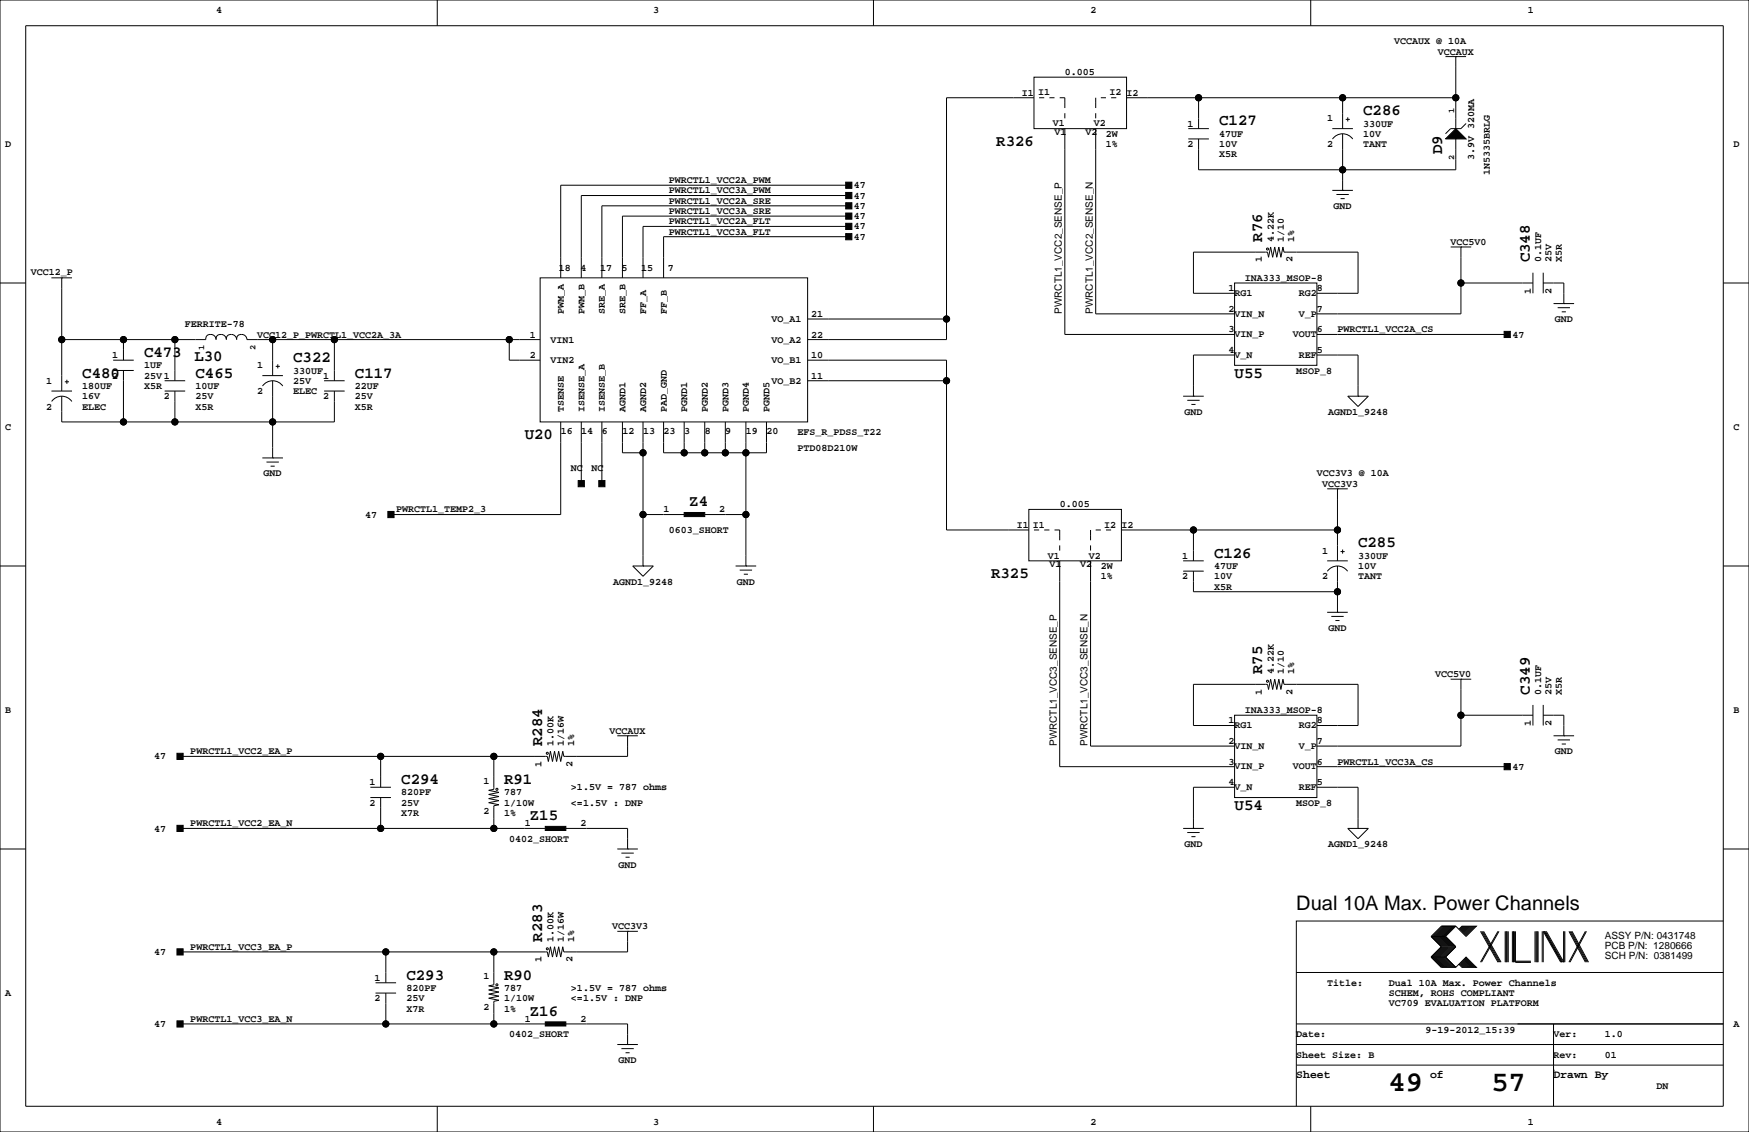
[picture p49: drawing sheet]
<svg xmlns="http://www.w3.org/2000/svg" width="432mm" height="279mm" viewBox="0 0 432 279" stroke-linecap="round" stroke-linejoin="round" font-family="sans-serif">
<defs><g id="words">
<g font-size="7.1">
<text x="342.8" y="269.3">49</text>
<text x="368.2" y="269.3">57</text>
</g>
<text font-size="4.9" x="320" y="224.6">Dual 10A Max. Power Channels</text>
<g font-size="3.9">
<text x="336.6" y="28.4">C286</text>
<text x="301" y="31">C127</text>
<text x="246" y="36">R326</text>
<text x="356.1" y="38.1" transform="rotate(-90 356.1 38.1)">D9</text>
<text x="311.6" y="59.7" transform="rotate(-90 311.6 59.7)">R76</text>
<text x="377.7" y="64.8" transform="rotate(-90 377.7 64.8)">C348</text>
<text x="35.6" y="88.1">C473</text>
<text x="48" y="89.1">L30</text>
<text x="72.4" y="89.4">C322</text>
<text x="20.3" y="93.2">C480</text>
<text x="48.3" y="93.2">C465</text>
<text x="87.6" y="93.2">C117</text>
<text x="304.8" y="93.2">U55</text>
<text x="129.5" y="108.4">U20</text>
<text x="170.2" y="124.9">Z4</text>
<text x="299.7" y="137.6">C126</text>
<text x="335.3" y="135.1">C285</text>
<text x="244.7" y="142.7">R325</text>
<text x="311.6" y="166.4" transform="rotate(-90 311.6 166.4)">R75</text>
<text x="377.7" y="171.4" transform="rotate(-90 377.7 171.4)">C349</text>
<text x="133.8" y="184.1" transform="rotate(-90 133.8 184.1)">R284</text>
<text x="99.1" y="193.5">C294</text>
<text x="124.5" y="193.5">R91</text>
<text x="130.8" y="202.4">Z15</text>
<text x="304.8" y="199.9">U54</text>
<text x="133.8" y="232.4" transform="rotate(-90 133.8 232.4)">R283</text>
<text x="100.3" y="241.8">C293</text>
<text x="124.5" y="241.8">R90</text>
<text x="130.8" y="250.7">Z16</text>
</g>
<g font-size="2.8">
<text x="320" y="266.1">Sheet</text>
<text x="353.1" y="266.1">of</text>
<text x="383.5" y="266.1">Drawn By</text>
</g>
<g font-size="2.5">
<text x="53.3" y="3.3">4</text>
<text x="161.3" y="3.3">3</text>
<text x="269.2" y="3.3">2</text>
<text x="377.2" y="3.3">1</text>
<text x="344.2" y="10.9">VCCAUX @ 10A</text>
<text x="355" y="13.5">VCCAUX</text>
<text x="252.3" y="23.6">I1</text>
<text x="256.3" y="23.6">I1</text>
<text x="262.9" y="18.5">0.005</text>
<text x="273.9" y="23.6">I2</text>
<text x="278.1" y="23.6">I2</text>
<text x="327.7" y="30">1</text>
<text x="259.9" y="31.2">V1</text>
<text x="260.3" y="33.4">V1</text>
<text x="268" y="33.4">V2</text>
<text x="270.1" y="31.2">V2</text>
<text x="273.1" y="33.8">2W</text>
<text x="293.2" y="31.2">1</text>
<text x="301" y="33.8">47UF</text>
<text x="336.6" y="31.2">330UF</text>
<text x="336.6" y="33.8">10V</text>
<text x="1.3" y="36.3">D</text>
<text x="273.1" y="36.3">1%</text>
<text x="293.2" y="36.3">2</text>
<text x="301" y="36.3">10V</text>
<text x="301" y="38.9">X5R</text>
<text x="327.7" y="36.3">2</text>
<text x="336.6" y="36.3">TANT</text>
<text x="364" y="39.4" transform="rotate(-90 364 39.4)">3.9V 320MA</text>
<text x="428" y="36.3">D</text>
<text x="165.1" y="45.2">PWRCTL1_VCC2A_PWM</text>
<text x="165.1" y="47.8">PWRCTL1_VCC3A_PWM</text>
<text x="210.8" y="46.5">47</text>
<text x="367.8" y="43.2" transform="rotate(-90 367.8 43.2)">1N5335BRLG</text>
<text x="165.1" y="50.3">PWRCTL1_VCC2A_SRE</text>
<text x="165.1" y="52.8">PWRCTL1_VCC3A_SRE</text>
<text x="210.8" y="49">47</text>
<text x="210.8" y="51.6">47</text>
<text x="329.2" y="51.6">GND</text>
<text x="165.1" y="55.4">PWRCTL1_VCC2A_FLT</text>
<text x="165.1" y="57.9">PWRCTL1_VCC3A_FLT</text>
<text x="210.8" y="54.1">47</text>
<text x="210.8" y="56.6">47</text>
<text x="210.8" y="59.2">47</text>
<text x="314.5" y="59.7" transform="rotate(-90 314.5 59.7)">4.22K</text>
<text x="317" y="59.7" transform="rotate(-90 317 59.7)">1/10</text>
<text x="319.5" y="59.7" transform="rotate(-90 319.5 59.7)">1%</text>
<text x="311.5" y="64.8" transform="rotate(-90 311.5 64.8)">1</text>
<text x="319.1" y="64.8" transform="rotate(-90 319.1 64.8)">2</text>
<text x="358.1" y="60.5">VCC5V0</text>
<text x="380.5" y="64.8" transform="rotate(-90 380.5 64.8)">0.1UF</text>
<text x="383" y="64.8" transform="rotate(-90 383 64.8)">25V</text>
<text x="385.6" y="64.8" transform="rotate(-90 385.6 64.8)">X5R</text>
<text x="7.6" y="67.8">VCC12_P</text>
<text x="138" y="66.8">18</text>
<text x="143.3" y="66.8">4</text>
<text x="148.2" y="66.8">17</text>
<text x="153.5" y="66.8">5</text>
<text x="158.3" y="66.8">15</text>
<text x="164.9" y="66.8">7</text>
<text x="303.3" y="71.9">1</text>
<text x="307.3" y="69.3">INA333_MSOP-8</text>
<text x="325.1" y="71.9">8</text>
<text x="139.2" y="77.5" transform="rotate(-90 139.2 77.5)">PWM_A</text>
<text x="144.3" y="77.5" transform="rotate(-90 144.3 77.5)">PWM_B</text>
<text x="149.4" y="77.5" transform="rotate(-90 149.4 77.5)">SRE_A</text>
<text x="154.4" y="77.5" transform="rotate(-90 154.4 77.5)">SRE_B</text>
<text x="159.5" y="77.5" transform="rotate(-90 159.5 77.5)">FF_A</text>
<text x="164.6" y="77.5" transform="rotate(-90 164.6 77.5)">FF_B</text>
<text x="262.2" y="77.5" transform="rotate(-90 262.2 77.5)">PWRCTL1_VCC2_SENSE_P</text>
<text x="269.8" y="77.5" transform="rotate(-90 269.8 77.5)">PWRCTL1_VCC2_SENSE_N</text>
<text x="303.3" y="77">2</text>
<text x="304.8" y="73.1">RG1</text>
<text x="320.7" y="73.1">RG2</text>
<text x="325.1" y="77">7</text>
<text x="378" y="72.6" transform="rotate(-90 378 72.6)">1</text>
<text x="383" y="72.6" transform="rotate(-90 383 72.6)">2</text>
<text x="45.6" y="80.6">FERRITE-78</text>
<text x="63.5" y="83.3">VCC12_P_PWRCTL1_VCC2A_3A</text>
<text x="130.8" y="83.3">1</text>
<text x="190.5" y="79.5">VO_A1</text>
<text x="200.2" y="78.2">21</text>
<text x="200.2" y="83.3">22</text>
<text x="303.3" y="82">3</text>
<text x="304.8" y="78.2">VIN_N</text>
<text x="304.8" y="83.2">VIN_P</text>
<text x="319.2" y="83.2">VOUT</text>
<text x="320.7" y="78.2">V_P</text>
<text x="325.1" y="82">6</text>
<text x="330.2" y="82">PWRCTL1_VCC2A_CS</text>
<text x="373.4" y="83.3">47</text>
<text x="383.9" y="79.5">GND</text>
<text x="27.7" y="88.4">1</text>
<text x="130.8" y="88.4">2</text>
<text x="135.9" y="89.7">VIN2</text>
<text x="135.9" y="84.6">VIN1</text>
<text x="190.5" y="89.7">VO_B1</text>
<text x="190.5" y="84.6">VO_A2</text>
<text x="200.2" y="88.4">10</text>
<text x="303.3" y="87.1">4</text>
<text x="304.8" y="88.3">V_N</text>
<text x="320.7" y="88.3">REF</text>
<text x="325.1" y="87.1">5</text>
<text x="11.4" y="94.7">1</text>
<text x="27.7" y="93.5">2</text>
<text x="35.6" y="93.5">25V1</text>
<text x="35.6" y="90.9">1UF</text>
<text x="63.5" y="90.9">1</text>
<text x="72.4" y="94.7">25V</text>
<text x="72.4" y="92.2">330UF</text>
<text x="79.8" y="93.5">1</text>
<text x="190.5" y="94.7">VO_B2</text>
<text x="200.2" y="93.5">11</text>
<text x="320" y="92.2">MSOP_8</text>
<text x="11.4" y="101.1">2</text>
<text x="20.3" y="101.1">ELEC</text>
<text x="20.3" y="98.6">16V</text>
<text x="20.3" y="96">180UF</text>
<text x="35.6" y="96">X5R</text>
<text x="40.4" y="98.6">2</text>
<text x="48.3" y="101.1">X5R</text>
<text x="48.3" y="98.6">25V</text>
<text x="48.3" y="96">10UF</text>
<text x="63.5" y="97.3">2</text>
<text x="72.4" y="97.3">ELEC</text>
<text x="79.8" y="98.6">2</text>
<text x="87.6" y="96">22UF</text>
<text x="87.6" y="98.6">25V</text>
<text x="87.6" y="101.1">X5R</text>
<text x="139.2" y="101.6" transform="rotate(-90 139.2 101.6)">TSENSE</text>
<text x="144.3" y="101.6" transform="rotate(-90 144.3 101.6)">ISENSE_A</text>
<text x="149.4" y="101.6" transform="rotate(-90 149.4 101.6)">ISENSE_B</text>
<text x="154.4" y="101.6" transform="rotate(-90 154.4 101.6)">AGND1</text>
<text x="159.5" y="101.6" transform="rotate(-90 159.5 101.6)">AGND2</text>
<text x="164.6" y="101.6" transform="rotate(-90 164.6 101.6)">PAD_GND</text>
<text x="169.7" y="101.6" transform="rotate(-90 169.7 101.6)">PGND1</text>
<text x="174.8" y="101.6" transform="rotate(-90 174.8 101.6)">PGND2</text>
<text x="179.8" y="101.6" transform="rotate(-90 179.8 101.6)">PGND3</text>
<text x="184.9" y="101.6" transform="rotate(-90 184.9 101.6)">PGND4</text>
<text x="190" y="101.6" transform="rotate(-90 190 101.6)">PGND5</text>
<text x="1.3" y="106.2">C</text>
<text x="138.4" y="107">16</text>
<text x="143.5" y="107">14</text>
<text x="148.6" y="107">6</text>
<text x="153.7" y="107">12</text>
<text x="158.7" y="107">13</text>
<text x="163.8" y="107">23</text>
<text x="168.9" y="107">3</text>
<text x="174" y="107">8</text>
<text x="179.1" y="107">9</text>
<text x="184.1" y="107">19</text>
<text x="189.2" y="107">20</text>
<text x="196.8" y="107.4">EFS_R_PDSS_T22</text>
<text x="292.4" y="102.4">GND</text>
<text x="327.9" y="102.4">AGND1_9248</text>
<text x="428" y="106.2">C</text>
<text x="196.8" y="111.3">PTD08D210W</text>
<text x="65.1" y="117.6">GND</text>
<text x="141" y="116.3">NC</text>
<text x="146" y="116.3">NC</text>
<text x="325.1" y="117.6">VCC3V3 @ 10A</text>
<text x="261.6" y="125.2">0.005</text>
<text x="326.4" y="120.1">VCC3V3</text>
<text x="90.2" y="127.8">47</text>
<text x="97.8" y="126.5">PWRCTL1_TEMP2_3</text>
<text x="163.8" y="126.5">1</text>
<text x="165.1" y="131.6">0603_SHORT</text>
<text x="177.6" y="126.5">2</text>
<text x="251" y="130.3">I1</text>
<text x="255" y="130.2">I1</text>
<text x="272.6" y="130.2">I2</text>
<text x="276.9" y="130.3">I2</text>
<text x="258.7" y="137.9">V1</text>
<text x="268.8" y="137.9">V2</text>
<text x="291.9" y="137.9">1</text>
<text x="326.4" y="136.7">1</text>
<text x="335.3" y="137.9">330UF</text>
<text x="259.1" y="140">V1</text>
<text x="266.7" y="140">V2</text>
<text x="271.8" y="143">1%</text>
<text x="271.8" y="140.5">2W</text>
<text x="291.9" y="143">2</text>
<text x="299.7" y="140.5">47UF</text>
<text x="299.7" y="143">10V</text>
<text x="326.4" y="143">2</text>
<text x="335.3" y="140.5">10V</text>
<text x="335.3" y="143">TANT</text>
<text x="151.3" y="144.3">AGND1_9248</text>
<text x="181.9" y="144.3">GND</text>
<text x="299.7" y="145.5">X5R</text>
<text x="328" y="155.7">GND</text>
<text x="314.5" y="166.4" transform="rotate(-90 314.5 166.4)">4.22K</text>
<text x="317" y="166.4" transform="rotate(-90 317 166.4)">1/10</text>
<text x="319.5" y="166.4" transform="rotate(-90 319.5 166.4)">1%</text>
<text x="354.3" y="167.1">VCC5V0</text>
<text x="311.5" y="171.4" transform="rotate(-90 311.5 171.4)">1</text>
<text x="319.1" y="171.4" transform="rotate(-90 319.1 171.4)">2</text>
<text x="380.5" y="171.4" transform="rotate(-90 380.5 171.4)">0.1UF</text>
<text x="383" y="171.4" transform="rotate(-90 383 171.4)">25V</text>
<text x="385.6" y="171.4" transform="rotate(-90 385.6 171.4)">X5R</text>
<text x="1.3" y="176">B</text>
<text x="303.3" y="178.6">1</text>
<text x="304.8" y="179.8">RG1</text>
<text x="307.3" y="176">INA333_MSOP-8</text>
<text x="320.7" y="179.8">RG2</text>
<text x="325.1" y="178.6">8</text>
<text x="378" y="179.3" transform="rotate(-90 378 179.3)">1</text>
<text x="383" y="179.3" transform="rotate(-90 383 179.3)">2</text>
<text x="428" y="176">B</text>
<text x="136.7" y="184.1" transform="rotate(-90 136.7 184.1)">1.00K</text>
<text x="139.2" y="184.1" transform="rotate(-90 139.2 184.1)">1/16W</text>
<text x="141.7" y="184.1" transform="rotate(-90 141.7 184.1)">1%</text>
<text x="150.5" y="181.1">VCCAUX</text>
<text x="260.9" y="184.1" transform="rotate(-90 260.9 184.1)">PWRCTL1_VCC3_SENSE_P</text>
<text x="268.5" y="184.1" transform="rotate(-90 268.5 184.1)">PWRCTL1_VCC3_SENSE_N</text>
<text x="303.3" y="183.6">2</text>
<text x="304.8" y="184.8">VIN_N</text>
<text x="320.7" y="184.8">V_P</text>
<text x="325.1" y="183.6">7</text>
<text x="38.1" y="187.5">47</text>
<text x="47" y="186.2">PWRCTL1_VCC2_EA_P</text>
<text x="133.7" y="189.2" transform="rotate(-90 133.7 189.2)">1</text>
<text x="141.3" y="189.2" transform="rotate(-90 141.3 189.2)">2</text>
<text x="303.3" y="188.7">3</text>
<text x="304.8" y="189.9">VIN_P</text>
<text x="319.2" y="189.9">VOUT</text>
<text x="325.1" y="188.7">6</text>
<text x="330.2" y="188.7">PWRCTL1_VCC3A_CS</text>
<text x="373.4" y="190">47</text>
<text x="383.9" y="186.2">GND</text>
<text x="91.2" y="193.8">1</text>
<text x="99.1" y="196.3">820PF</text>
<text x="119.4" y="193.4">1</text>
<text x="124.5" y="196.3">787</text>
<text x="141" y="195.1">&gt;1.5V = 787 ohms</text>
<text x="303.3" y="193.8">4</text>
<text x="304.8" y="195">V_N</text>
<text x="320.7" y="195">REF</text>
<text x="325.1" y="193.8">5</text>
<text x="47" y="204">PWRCTL1_VCC2_EA_N</text>
<text x="91.2" y="198.9">2</text>
<text x="99.1" y="198.9">25V</text>
<text x="99.1" y="201.4">X7R</text>
<text x="119.4" y="201">2</text>
<text x="124.5" y="198.9">1/10W</text>
<text x="124.5" y="201.4">1%</text>
<text x="129.5" y="204">1</text>
<text x="141" y="198.9">&lt;=1.5V : DNP</text>
<text x="143.3" y="204">2</text>
<text x="320" y="198.9">MSOP_8</text>
<text x="38.1" y="205.2">47</text>
<text x="125.7" y="207.8">0402_SHORT</text>
<text x="292.4" y="209">GND</text>
<text x="327.9" y="209">AGND1_9248</text>
<text x="152.7" y="214.1">GND</text>
<text x="136.7" y="232.4" transform="rotate(-90 136.7 232.4)">1.00K</text>
<text x="139.2" y="232.4" transform="rotate(-90 139.2 232.4)">1/16W</text>
<text x="141.7" y="232.4" transform="rotate(-90 141.7 232.4)">1%</text>
<text x="151.1" y="229.4">VCC3V3</text>
<text x="396.2" y="231.7">ASSY P/N: 0431748</text>
<text x="38.1" y="235.7">47</text>
<text x="47" y="234.4">PWRCTL1_VCC3_EA_P</text>
<text x="133.7" y="237.5" transform="rotate(-90 133.7 237.5)">1</text>
<text x="141.3" y="237.5" transform="rotate(-90 141.3 237.5)">2</text>
<text x="396.2" y="236.8">SCH P/N: 0381499</text>
<text x="396.2" y="234.2">PCB P/N: 1280666</text>
<text x="1.3" y="245.9">A</text>
<text x="92.5" y="242.1">1</text>
<text x="100.3" y="244.6">820PF</text>
<text x="119.4" y="241.6">1</text>
<text x="124.5" y="244.6">787</text>
<text x="141" y="244.6">&gt;1.5V = 787 ohms</text>
<text x="327.7" y="243.3">Title:</text>
<text x="342.9" y="245.9">SCHEM, ROHS COMPLIANT</text>
<text x="342.9" y="243.3">Dual 10A Max. Power Channels</text>
<text x="92.5" y="247.1">2</text>
<text x="100.3" y="249.7">X7R</text>
<text x="100.3" y="247.1">25V</text>
<text x="119.4" y="249.3">2</text>
<text x="124.5" y="249.7">1%</text>
<text x="124.5" y="247.1">1/10W</text>
<text x="141" y="247.1">&lt;=1.5V : DNP</text>
<text x="342.9" y="248.4">VC709 EVALUATION PLATFORM</text>
<text x="38.1" y="253.5">47</text>
<text x="47" y="252.2">PWRCTL1_VCC3_EA_N</text>
<text x="125.7" y="256">0402_SHORT</text>
<text x="129.5" y="252.2">1</text>
<text x="143.3" y="252.2">2</text>
<text x="320" y="256">Date:</text>
<text x="351.9" y="255">9-19-2012_15:39</text>
<text x="383.5" y="256">Ver:</text>
<text x="396.2" y="256">1.0</text>
<text x="428" y="253.5">A</text>
<text x="152.7" y="262.4">GND</text>
<text x="320" y="261.1">Sheet Size: B</text>
<text x="383.5" y="261.1">Rev:</text>
<text x="396.2" y="261.1">01</text>
<text x="408.9" y="268.7">DN</text>
<text x="53.3" y="277.6">4</text>
<text x="161.3" y="277.6">3</text>
<text x="269.2" y="277.6">2</text>
<text x="377.2" y="277.6">1</text>
</g>
<g font-size="2.1">
<text x="359" y="27.9" transform="rotate(-90 359 27.9)">1</text>
<text x="359" y="39.4" transform="rotate(-90 359 39.4)">2</text>
<text x="50.4" y="86.4" transform="rotate(-90 50.4 86.4)">1</text>
<text x="63.1" y="86.4" transform="rotate(-90 63.1 86.4)">2</text>
</g>
</g></defs>
<g fill="none" stroke="#000" stroke-width=".25">
<path d="M0 0h431.8v279.4h-431.8zM6.3 6.4h419.1v266.6h-419.1zM107.9 0v6.4M215.6 0v6.4M255.3 19.1h22.8v12.7h-22.8zM323.6 0v6.4M356.9 14h5M359.4 14h.1M359.4 14v17.8M255.3 24.1h-21.6v59.7h-34.3M256.5 24.1h1.3M259.1 24.1h1.2"/>
<path d="M261.6 24.1h1.3v2.6M262.9 31.8v50.7h41.9M262.9 27.9v1.3M270.5 31.8v45.7h34.3M270.5 24.1v2.6M270.5 27.9v1.3M271.8 24.1h1.2M274.3 24.1h1.3M278.1 24.1h81.3M293.4 31.8h5M293.4 34.3h5M295.9 34.3v7.6h63.5v-7.6"/>
<path d="M295.9 24.1v7.7M328.9 31.8h5.1M329 34.3a3 3 0 0 1 5 0M331.5 24.1v7.7M331.5 33v14M332.2 29.5h1M332.7 29v1M361.9 30.5l-1.2 1.3h-2.6l-1.2 1.2M209.5 55.9h-50.8v12.7M209.5 58.4h-45.7v10.2M209.5 53.3h-55.8v15.3M209.5 50.8h-60.9v17.8"/>
<path d="M209.5 48.3h-66v20.3M209.5 45.7h-71.1v22.9M328.9 47h5.1M329.9 48h3.1M331 49h1M331.5 47h.1M0 69.8h6.3M12.7 68.6h5.1M15.2 68.6h.1M15.2 68.6v27.9M133.3 68.6h66.1v35.5h-66.1zM199.4 78.7h34.3"/>
<path d="M304.8 69.8h20.3v20.4h-20.3zM304.8 72.4h-10.2v-10.2h18.3l.3 1.3 .5-2.5 .5 2.5 .5-2.5 .5 2.5 .5-2.5 .5 2.5 .5-2.5 .3 1.2h18.3v10.2h-10.2M358.1 61h5.1M360.7 61h.1M360.7 61v16.5h-35.6M360.7 69.8h17.8M378.5 67.3v5.1M381 69.8h5.1v5.1M381 67.3v5.1M383.5 74.9h5.1M384.6 75.9h3M385.6 77h1"/>
<path d="M386.1 74.9h.1M425.4 69.8h6.4M12.7 96.5h5.1M12.7 99.1a3 3 0 0 1 5 0M15.2 83.8h35.6M16 94.2h1M16.5 93.7v1M27.9 88.9h5.1M27.9 91.4h5.1M30.5 83.8v5.1M30.5 91.4v12.7M40.6 96.5h5.1"/>
<path d="M40.6 94h5.1M43.2 83.8v10.2M43.2 96.5v7.6M52.1 82.6a1.02 1.02 0 0 0-1.3 1.2M52.1 82.5a1.27 1.27 0 0 1 1.2 1.3M54.6 82.6a1.02 1.02 0 0 0-1.2 1.2M54.6 82.5a1.27 1.27 0 0 1 1.3 1.3M57.1 82.6a1.02 1.02 0 0 0-1.2 1.2M57.1 82.5a1.27 1.27 0 0 1 1.3 1.3 1.05 1.05 0 0 1 1.3-1.2M59.7 82.5a1.27 1.27 0 0 1 1.3 1.3h72.3M64.8 92.7h5M64.8 95.3a3 3 0 0 1 5 0"/>
<path d="M67.3 83.8v8.9M67.3 94v19M68.1 90.4h1M68.6 89.9v1M80 96.5h5.1M80 94h5.1M82.5 83.8v10.2M82.5 96.5v7.6h-67.3v-6.3M125.7 83.8v5.1h7.6M199.4 88.9h34.3v41.9h20.3M199.4 94h34.3M292.1 97.8h5.1"/>
<path d="M293.1 98.8h3.1M294.1 99.8h1M294.6 97.8h.1M304.8 87.6h-10.2v10.2M325.1 87.6h10.2v10.2M325.1 82.5h47M332.7 97.8h5.1l-2.5 2.5zM335.3 97.8h.1M64.8 113h5M65.8 114h3M66.8 115.1h1M67.3 113h.1"/>
<path d="M138.4 104.1v22.9h-41.9M143.5 104.1v15.3M148.6 104.1v15.3M153.7 104.1v7.7h5M158.7 104.1v35.6M163.8 104.1v7.7h25.4v-7.7M168.9 104.1v7.7M174 104.1v7.7M179.1 104.1v7.7M184.1 104.1v35.6M0 139.7h6.3M156.2 139.7h5.1l-2.6 2.5z"/>
<path d="M158.7 139.7h.1M158.7 127h10.2M174 127h10.1M181.6 139.7h5.1M184.1 139.7h.1M254 125.7h22.9v12.7h-22.9zM255.3 130.8h1.2M257.8 130.8h1.3M260.3 130.8h1.3v2.5M261.6 138.4v50.8h43.2M261.6 134.6v1.3M269.2 138.4v45.7h35.6"/>
<path d="M269.2 130.8v2.5M269.2 134.6v1.3M270.5 130.8h1.3M273 130.8h1.3M276.9 130.8h53.3M292.1 138.4h5.1M294.6 130.8v7.6M327.7 138.4h5M327.7 120.7h5M330.2 120.7h.1M330.2 120.7v17.7M330.2 139.7v11.4"/>
<path d="M331 136.1h1M331.5 135.6v1.1M425.4 139.7h6.4M182.6 140.7h3.1M183.6 141.7h1.1M292.1 141h5.1M294.6 141v5h35.6M327.7 151.1h5M327.7 141a3 3 0 0 1 5 0M328.7 152.1h3M329.7 153.2h1M330.2 151.1h.1"/>
<path d="M304.8 176.5h20.3v20.3h-20.3zM304.8 179.1h-10.2v-10.2h18.3l.3 1.3 .5-2.6 .5 2.6 .5-2.6 .5 2.6 .5-2.6 .5 2.6 .5-2.6 .3 1.3h18.3v10.2h-10.2M358.1 167.6h5.1M360.7 167.6h.1M360.7 176.5h17.8M360.7 167.6v16.5h-35.6M378.5 174v5.1M381 176.5h5.1v5.1M381 174v5.1M91.4 194.3h5.1M91.4 196.8h5.1M94 186.7v7.6"/>
<path d="M94 196.8v7.7M121.9 186.7v8.1l-1.3 .3 2.6 .5-2.6 .5 2.6 .5-2.6 .5 2.6 .5-2.6 .5 2.6 .5-1.3 .3v5.6M152.4 181.6h5.1M154.9 181.6h.1M154.9 181.6v5.1h-15.7l-.3-1.3-.5 2.6-.5-2.6-.5 2.6-.5-2.6-.5 2.6-.5-2.6-.5 2.6-.3-1.3h-90.7M304.8 194.3h-10.2v10.2M325.1 194.3h10.2v10.2M325.1 189.2h47M383.5 181.6h5.1M384.6 182.6h3M385.6 183.6h1M386.1 181.6h.1"/>
<path d="M0 209.5h6.3M44.4 204.5h90.2M139.7 204.5h15.2v5M152.4 209.5h5.1M153.4 210.6h3.1M154.4 211.6h1M154.9 209.5h.1M292.1 204.5h5.1M293.1 205.5h3.1M294.1 206.5h1M294.6 204.5h.1M332.7 204.5h5.1l-2.5 2.5z"/>
<path d="M335.3 204.5h.1M425.4 209.5h6.4M95.2 234.9v7.7M121.9 234.9v8.2l-1.3 .2 2.6 .5-2.6 .5 2.6 .6-2.6 .5 2.6 .5-2.6 .5 2.6 .5-1.3 .2v5.6M152.4 229.9h5.1M154.9 229.9h.1M154.9 229.9v5h-15.7l-.3-1.2-.5 2.5-.5-2.5-.5 2.5-.5-2.5-.5 2.5-.5-2.5-.5 2.5-.3-1.3h-90.7M353.3 236.2l2.6 2.6h3.5M353.3 231.1l2.6 2.6-2.6 2.5M353.3 236.2h3.6M353.3 231.1h3.6M356.1 228.6l-2.5 2.5 2.5 2.6-2.5 2.5 2.5 2.6"/>
<path d="M356.4 228.6l-2.6 2.5 2.6 2.6-2.6 2.5 2.6 2.6M356.6 228.6l-2.5 2.5 2.5 2.6-2.5 2.5 2.5 2.6M356.9 228.6l-2.6 2.5 2.6 2.6-2.6 2.5 2.6 2.6M356.9 231.1l2.5 2.6-2.5 2.5M356.9 236.2l2.5 2.6M357.1 228.6l-2.5 2.5 2.5 2.6-2.5 2.5 2.5 2.6M357.4 228.6l-2.6 2.5 2.6 2.6-2.6 2.5 2.6 2.6M357.6 228.6l-2.5 2.5 2.5 2.6-2.5 2.5 2.5 2.6M357.9 228.6l-2.6 2.5 2.6 2.6-2.6 2.5 2.6 2.6M358.1 228.6l-2.5 2.5 2.5 2.6-2.5 2.5 2.5 2.6M358.4 228.6l-2.5 2.5 2.5 2.6-2.5 2.5 2.5 2.6M358.6 228.6l-2.5 2.5 2.5 2.6-2.5 2.5 2.5 2.6"/>
<path d="M358.9 228.6l-2.5 2.5 2.5 2.6-2.5 2.5 2.5 2.6M359.2 228.6l-2.6 2.5 2.6 2.6-2.6 2.5 2.6 2.6M359.4 228.6l2.5 2.5 2.6-2.5h-3.6l-.7 .8M359.4 228.6h-3.5l-2.6 2.5M359.4 228.6l-2.5 2.5M360.2 238l.7 .8h3.6l-2.6-2.6-2.5 2.6M360.4 237.7l1 1.1M360.4 238l.8 .8M360.7 237.5l1.2 1.3M360.7 237.7l1 1.1M360.9 237.2l1.6 1.6M360.9 237.5l1.3 1.3"/>
<path d="M361.2 237l1.8 1.8M361.2 237.2l1.5 1.6M361.2 228.6l-.8 .8M361.4 236.7l2.1 2.1M361.4 237l1.8 1.8M361.4 228.6l-1 1M361.7 236.5l2.3 2.3M361.7 236.7l2 2.1M361.7 228.6l-1 1M361.9 236.5l2.3 2.3M361.9 228.6l-1.2 1.3M362.2 228.6l-1.3 1.3"/>
<path d="M362.5 228.6l-1.6 1.5M362.7 228.6l-1.5 1.5M363 228.6l-1.8 1.8M363.2 228.6l-1.8 1.8M363.5 228.6l-2.1 2M363.7 228.6l-2 2M364 228.6l-2.3 2.3M364.2 228.6l-2.3 2.3M365.5 229.9l4.3 7.6M365.8 229.9l4.3 7.6M366 229.9l4.3 7.6M366.3 229.9l4.3 7.6"/>
<path d="M369.8 229.9l-4.3 7.6M370.1 229.9l-4.3 7.6M371.6 229.9v7.6M371.9 229.9v7.6M372.1 229.9v7.6M372.4 229.9v7.6M373.4 229.9v7.6M373.6 229.9v7.6M373.9 229.9v7.6M374.1 229.9v7.6h3.9M374.1 237.2h3.9M379 229.9v7.6"/>
<path d="M379.2 229.9v7.6M379.5 229.9v7.6M379.7 229.9v7.6M380.7 229.9v7.6M381 237.5v-7.6l4.3 7.6M381.3 229.9l4.3 7.6M381.5 229.9l4.3 7.6M381.8 229.9l4.3 7.6v-7.6M386.3 229.9v7.6M387.3 229.9l4.1 7.6M387.6 229.9l4.1 7.6M387.9 229.9l4 7.6"/>
<path d="M388.1 229.9l4.1 7.6M391.4 229.9l-4.1 7.6M391.7 229.9l-4.1 7.6M425.4 227.3h-105.4v35.6M44.4 252.7h90.2M92.7 245.1h5.1M92.7 242.6h5.1M95.2 245.1v7.6M139.7 252.7h15.2v5.1M152.4 257.8h5.1M153.4 258.8h3.1M154.4 259.8h1"/>
<path d="M154.9 257.8h.1M320 252.7h105.4M320 257.8h105.4M320 240h105.4M383.5 252.7v20.3M107.9 273v6.4M215.6 273v6.4M320 262.9v10.1M320 262.9h105.4M323.6 273v6.4M383.5 264.2h.1"/>
<circle cx="295.9" cy="24.1" r=".76"/>
<circle cx="331.5" cy="24.1" r=".76"/>
<circle cx="359.4" cy="24.1" r=".76"/>
<circle cx="331.5" cy="41.9" r=".76"/>
<circle cx="233.7" cy="78.7" r=".76"/>
<circle cx="312.9" cy="61.5" r=".25"/>
<circle cx="360.7" cy="69.8" r=".76"/>
<circle cx="15.2" cy="83.8" r=".76"/>
<circle cx="30.5" cy="83.8" r=".76"/>
<circle cx="43.2" cy="83.8" r=".76"/>
<circle cx="67.3" cy="83.8" r=".76"/>
<circle cx="82.6" cy="83.8" r=".76"/>
<circle cx="125.7" cy="83.8" r=".76"/>
<circle cx="233.7" cy="94" r=".76"/>
<circle cx="30.5" cy="104.1" r=".76"/>
<circle cx="43.2" cy="104.1" r=".76"/>
<circle cx="67.3" cy="104.1" r=".76"/>
<circle cx="158.8" cy="111.8" r=".76"/>
<circle cx="168.9" cy="111.8" r=".76"/>
<circle cx="174" cy="111.8" r=".76"/>
<circle cx="179.1" cy="111.8" r=".76"/>
<circle cx="184.2" cy="111.8" r=".76"/>
<circle cx="158.8" cy="127" r=".76"/>
<circle cx="184.2" cy="127" r=".76"/>
<circle cx="294.6" cy="130.8" r=".76"/>
<circle cx="330.2" cy="130.8" r=".76"/>
<circle cx="330.2" cy="146" r=".76"/>
<circle cx="312.9" cy="168.1" r=".25"/>
<circle cx="360.7" cy="176.5" r=".76"/>
<circle cx="94" cy="186.7" r=".76"/>
<circle cx="121.9" cy="186.7" r=".76"/>
<circle cx="122.7" cy="194.8" r=".25"/>
<circle cx="135.1" cy="185.9" r=".25"/>
<circle cx="94" cy="204.5" r=".76"/>
<circle cx="121.9" cy="204.5" r=".76"/>
<circle cx="95.3" cy="234.9" r=".76"/>
<circle cx="121.9" cy="234.9" r=".76"/>
<circle cx="135.1" cy="234.2" r=".25"/>
<circle cx="95.3" cy="252.7" r=".76"/>
<circle cx="121.9" cy="252.7" r=".76"/>
<circle cx="122.7" cy="243.1" r=".25"/>
</g>
<g fill="#000" stroke="#000" stroke-width=".25">
<path d="M359.4 31.8l2.5 2.5h-5z" fill-rule="evenodd"/>
<path d="M208.8 57.7h1.5v1.5h-1.5z" fill-rule="evenodd"/>
<path d="M208.8 55.1h1.5v1.5h-1.5z" fill-rule="evenodd"/>
<path d="M208.8 52.6h1.5v1.5h-1.5z" fill-rule="evenodd"/>
<path d="M208.8 50h1.5v1.6h-1.5z" fill-rule="evenodd"/>
<path d="M208.8 47.5h1.5v1.5h-1.5z" fill-rule="evenodd"/>
<path d="M208.8 45h1.5v1.5h-1.5z" fill-rule="evenodd"/>
<path d="M371.3 81.8h1.6v1.5h-1.6z" fill-rule="evenodd"/>
<path d="M95.8 126.2h1.5v1.6h-1.5z" fill-rule="evenodd"/>
<path d="M142.7 118.6h1.6v1.5h-1.6z" fill-rule="evenodd"/>
<path d="M147.8 118.6h1.6v1.5h-1.6z" fill-rule="evenodd"/>
<path d="M168.9 126.5h5.1v1h-5.1z" fill-rule="evenodd"/>
<path d="M43.7 185.9h1.5v1.6h-1.5z" fill-rule="evenodd"/>
<path d="M371.3 188.5h1.6v1.5h-1.6z" fill-rule="evenodd"/>
<path d="M43.7 203.7h1.5v1.5h-1.5z" fill-rule="evenodd"/>
<path d="M134.6 204h5.1v1h-5.1z" fill-rule="evenodd"/>
<path d="M43.7 234.2h1.5v1.5h-1.5z" fill-rule="evenodd"/>
<path d="M43.7 252h1.5v1.5h-1.5z" fill-rule="evenodd"/>
<path d="M134.6 252.2h5.1v1h-5.1z" fill-rule="evenodd"/>
<circle cx="295.9" cy="24.1" r=".76"/>
<circle cx="331.5" cy="24.1" r=".76"/>
<circle cx="359.4" cy="24.1" r=".76"/>
<circle cx="331.5" cy="41.9" r=".76"/>
<circle cx="233.7" cy="78.7" r=".76"/>
<circle cx="360.7" cy="69.8" r=".76"/>
<circle cx="15.2" cy="83.8" r=".76"/>
<circle cx="30.5" cy="83.8" r=".76"/>
<circle cx="43.2" cy="83.8" r=".76"/>
<circle cx="67.3" cy="83.8" r=".76"/>
<circle cx="82.6" cy="83.8" r=".76"/>
<circle cx="125.7" cy="83.8" r=".76"/>
<circle cx="233.7" cy="94" r=".76"/>
<circle cx="30.5" cy="104.1" r=".76"/>
<circle cx="43.2" cy="104.1" r=".76"/>
<circle cx="67.3" cy="104.1" r=".76"/>
<circle cx="158.8" cy="111.8" r=".76"/>
<circle cx="168.9" cy="111.8" r=".76"/>
<circle cx="174" cy="111.8" r=".76"/>
<circle cx="179.1" cy="111.8" r=".76"/>
<circle cx="184.2" cy="111.8" r=".76"/>
<circle cx="158.8" cy="127" r=".76"/>
<circle cx="184.2" cy="127" r=".76"/>
<circle cx="294.6" cy="130.8" r=".76"/>
<circle cx="330.2" cy="130.8" r=".76"/>
<circle cx="330.2" cy="146" r=".76"/>
<circle cx="360.7" cy="176.5" r=".76"/>
<circle cx="94" cy="186.7" r=".76"/>
<circle cx="121.9" cy="186.7" r=".76"/>
<circle cx="94" cy="204.5" r=".76"/>
<circle cx="121.9" cy="204.5" r=".76"/>
<circle cx="95.3" cy="234.9" r=".76"/>
<circle cx="121.9" cy="234.9" r=".76"/>
<circle cx="95.3" cy="252.7" r=".76"/>
<circle cx="121.9" cy="252.7" r=".76"/>
</g>
<use href="#words"/>
</svg>
